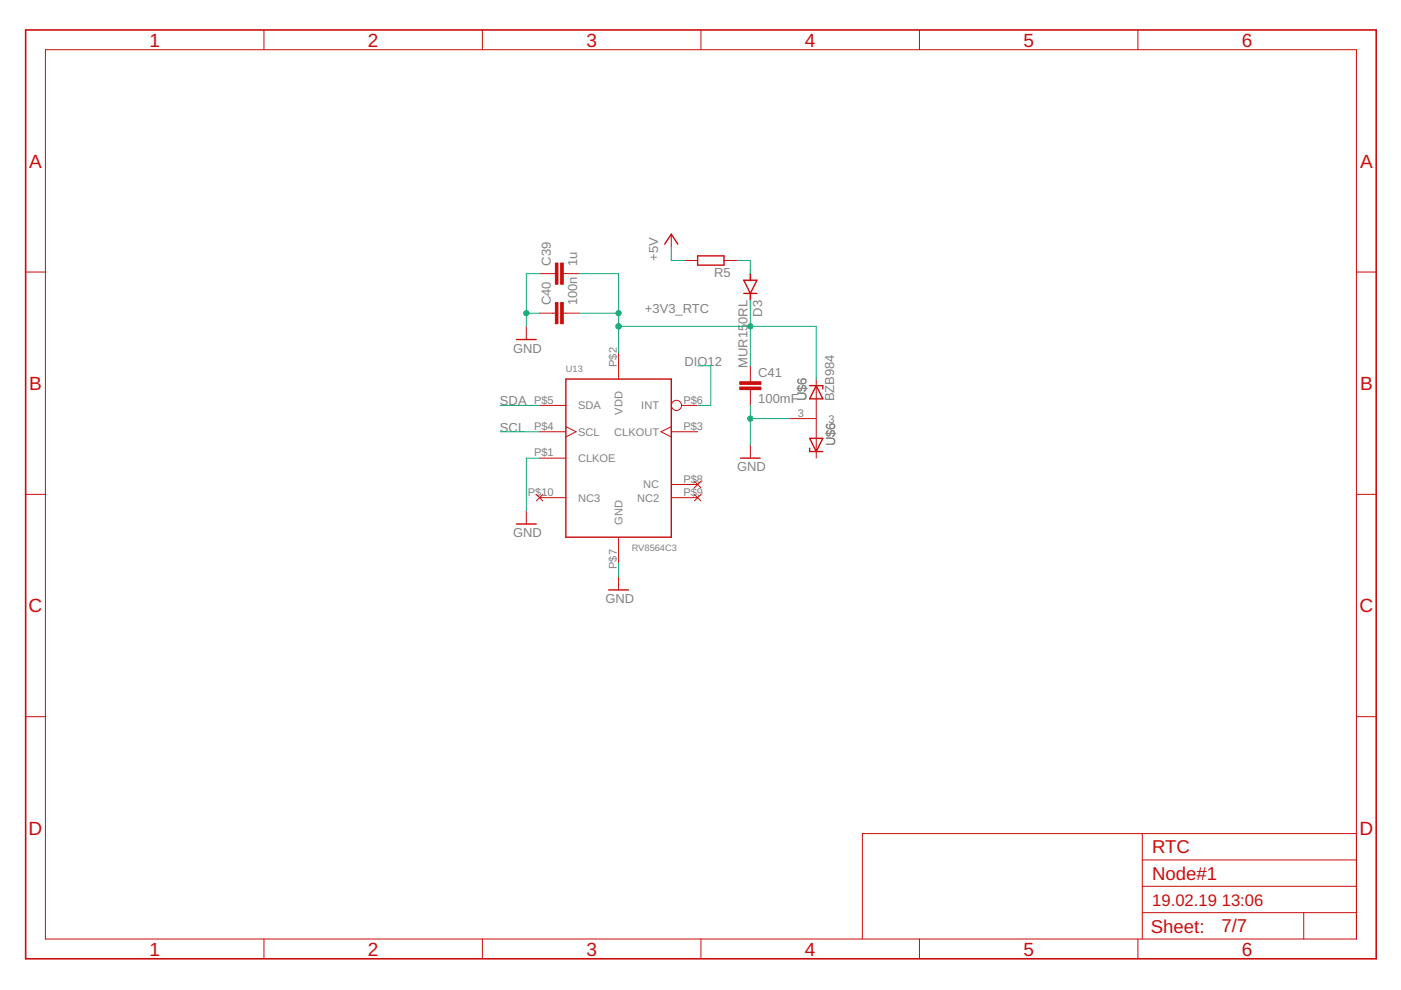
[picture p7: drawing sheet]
<svg xmlns="http://www.w3.org/2000/svg" width="297mm" height="210mm" viewBox="0 0 297 210" stroke-linecap="round" stroke-linejoin="round" font-family="sans-serif">
<defs><g id="words">
<g font-size="4" fill="#c90d0c">
<text x="31.7" y="9.9">1</text>
<text x="78" y="9.9">2</text>
<text x="124.3" y="9.9">3</text>
<text x="170.7" y="9.9">4</text>
<text x="217" y="9.9">5</text>
<text x="263.3" y="9.9">6</text>
<text x="6.2" y="35.5">A</text>
<text x="288.4" y="35.5">A</text>
<text x="6.2" y="82.7">B</text>
<text x="288.4" y="82.7">B</text>
<text x="6.1" y="129.8">C</text>
<text x="288.2" y="129.8">C</text>
<text x="6.1" y="177">D</text>
<text x="288.2" y="177">D</text>
<text x="31.7" y="202.6">1</text>
<text x="78" y="202.6">2</text>
<text x="124.3" y="202.6">3</text>
<text x="170.7" y="202.6">4</text>
<text x="217" y="202.6">5</text>
<text x="263.3" y="202.6">6</text>
</g>
<g font-size="3.9" fill="#c90d0c">
<text x="244.3" y="180.9">RTC</text>
<text x="244.3" y="186.5">Node#1</text>
<text x="244" y="197.8">Sheet:</text>
<text x="259" y="197.7">7/7</text>
</g>
<g font-size="3.5" fill="#c90d0c">
<text x="244.3" y="192.1">19.02.19</text>
<text x="259" y="192.1">13:06</text>
</g>
<g font-size="2.8" fill="#808080">
<text x="116.8" y="56.4" transform="rotate(-90 116.8 56.4)">C39</text>
<text x="122.4" y="56.4" transform="rotate(-90 122.4 56.4)">1u</text>
<text x="139.5" y="55.2" transform="rotate(-90 139.5 55.2)">+5V</text>
<text x="151.4" y="58.8">R5</text>
<text x="116.8" y="64.7" transform="rotate(-90 116.8 64.7)">C40</text>
<text x="122.4" y="64.7" transform="rotate(-90 122.4 64.7)">100n</text>
<text x="136.7" y="66.4">+3V3_RTC</text>
<text x="158.5" y="68.7" transform="rotate(-90 158.5 68.7)">0RL</text>
<text x="161.6" y="67.1" transform="rotate(-90 161.6 67.1)">D3</text>
<text x="108.8" y="74.8">GND</text>
<text x="145.1" y="77.6">DIO1</text>
<text x="151.5" y="77.6">2</text>
<text x="158.5" y="78" transform="rotate(-90 158.5 78)">MUR15</text>
<text x="160.8" y="80">C41</text>
<text x="106" y="86">SDA</text>
<text x="160.8" y="85.5">100mF</text>
<text x="171" y="85.1" transform="rotate(-90 171 85.1)">U$6</text>
<text x="176.8" y="85.1" transform="rotate(-90 176.8 85.1)">BZB984</text>
<text x="106" y="91.5">SCL</text>
<text x="177.1" y="94.6" transform="rotate(-90 177.1 94.6)">U$6</text>
<text x="156.3" y="99.9">GND</text>
<text x="108.8" y="113.9">GND</text>
<text x="128.4" y="127.9">GND</text>
</g>
<g font-size="2.3" fill="#808080">
<text x="130.8" y="77.8" transform="rotate(-90 130.8 77.8)">P$2</text>
<text x="113.2" y="85.6">P$5</text>
<text x="122.5" y="86.8">SDA</text>
<text x="132" y="87.9" transform="rotate(-90 132 87.9)">VDD</text>
<text x="136" y="86.8">INT</text>
<text x="144.9" y="85.6">P$6</text>
<text x="169.2" y="88.4">3</text>
<text x="175.6" y="89.6">3</text>
<text x="113.2" y="91.2">P$4</text>
<text x="122.5" y="92.4">SCL</text>
<text x="130.2" y="92.4">CLKOUT</text>
<text x="144.9" y="91.2">P$3</text>
<text x="113.2" y="96.7">P$1</text>
<text x="122.5" y="98">CLKOE</text>
<text x="111.9" y="105.1">P$10</text>
<text x="122.5" y="106.4">NC3</text>
<text x="135.1" y="106.3">NC2</text>
<text x="136.4" y="103.6">NC</text>
<text x="144.9" y="102.3">P$8</text>
<text x="144.9" y="105.1">P$9</text>
<text x="132" y="111.3" transform="rotate(-90 132 111.3)">GND</text>
<text x="130.8" y="120.6" transform="rotate(-90 130.8 120.6)">P$7</text>
</g>
<g font-size="2" fill="#808080">
<text x="120" y="79">U13</text>
<text x="133.9" y="116.7">RV8564C3</text>
</g>
<g font-size=".6" fill="#ffba08">
<text x="159.3" y="59.8" transform="rotate(-90 159.3 59.8)">SpiceOrder 1</text>
<text x="159.3" y="65.4" transform="rotate(-90 159.3 65.4)">SpiceOrder 2</text>
</g>
</g></defs>
<g fill="none" stroke="#c90d0c" stroke-width=".21">
<path d="M9.6 10.5h278v188.6h-278zM56 6.3v4.2M102.3 6.3v4.2M148.6 6.3v4.2M194.9 6.3v4.2M241.3 6.3v4.2M5.4 57.7h4.2M114.4 58h3.4M119.4 58h3.4M142.3 49.7v2.8M145.1 55.2h2.8M153.5 55.2h2.8"/>
<path d="M287.6 57.7h4.2M111.6 69.2v2.8M114.4 66.4h3.4M119.4 66.4h3.4M131.1 74.8v5.6M159.1 77.6v3.3M114.4 97.1h5.6M114.4 91.5h5.6M114.4 86h5.6M120 90.5l2.2 1-2.2 1.1M142.3 90.5l-2.2 1 2.2 1.1M142.3 91.5h5.6"/>
<path d="M144.5 86h3.4M159.1 82.6v3.4M159.1 94.3v2.8M167.5 88.8h5.6M173.1 80.4v16.7M5.4 104.8h4.2M111.6 108.3v2.8M113.7 104.8l1.4 1.4M114.4 105.5h5.6M115.1 104.8l-1.4 1.4M131.1 113.9v5.6M142.3 102.7h5.6"/>
<path d="M142.3 105.5h5.6M147.2 102l1.4 1.4M147.2 104.8l1.4 1.4M148.6 102l-1.4 1.4M148.6 104.8l-1.4 1.4M287.6 104.8h4.2M131.1 122.3v2.8M5.4 152h4.2M287.6 152h4.2M242.2 176.7v22.4M287.6 176.7h-104.8v22.4M56 199.1v4.2"/>
<path d="M102.3 199.1v4.2M148.6 199.1v4.2M194.9 199.1v4.2M241.3 199.1v4.2M242.2 193.5h45.4M242.2 187.9h45.4M242.2 182.3h45.4M276.4 193.5v5.6"/>
<circle cx="143.4" cy="86" r="1.08"/>
</g>
<path d="M5.4 6.3h286.4v197h-286.4z" fill="none" stroke="#c90d0c" stroke-width=".34"/>
<g fill="none" stroke="#c90d0c" stroke-width=".3">
<path d="M140.9 51.8l1.4-2.1 1.4 2.1M147.9 54.3h5.6v1.9h-5.6zM157.7 59.4h2.8l-1.4 2.8zM159.1 58v1.4M109.5 72h4.2M157.7 62.2h2.8M159.1 62.2v1.4M120 80.4h22.3v33.5h-22.3zM157 97.1h4.2M171.7 81.8h2.8v.7M171.7 92.9h2.8l-1.4 2.8zM171.7 95v.7h2.8"/>
<path d="M173.1 81.8l1.4 2.8h-2.8zM109.5 111.1h4.2M129.1 125.1h4.1"/>
</g>
<g fill="#c90d0c" stroke="#c90d0c" stroke-width=".21">
<path d="M118.9 55.8h.5v4.5h-.5z"/>
<path d="M117.8 55.8h.5v4.5h-.5z"/>
<path d="M118.9 64.2h.5v4.4h-.5z"/>
<path d="M117.8 64.2h.5v4.4h-.5z"/>
<path d="M156.8 82.1h4.5v.5h-4.5z"/>
<path d="M156.8 80.9h4.5v.6h-4.5z"/>
</g>
<g fill="none" stroke="#0dab76" stroke-width=".21">
<path d="M114.4 58h-2.8v11.2M122.8 58h8.3v16.8M142.3 52.5v2.7h2.8M156.3 55.2h2.8v2.8M111.6 66.4h2.8M122.8 66.4h8.3M131.1 69.2h42v11.2M147.9 77.6h2.8v8.4h-2.8M159.1 63.6v14M106 91.5h8.4M106 86h8.4M114.4 97.1h-2.8v11.2"/>
<path d="M159.1 86v8.3M159.1 88.8h8.4M131.1 119.5v2.8"/>
</g>
<g fill="#0dab76" stroke="#0dab76" stroke-width=".21">
<circle cx="159.1" cy="88.8" r=".55"/>
<circle cx="111.6" cy="66.4" r=".55"/>
<circle cx="159.1" cy="69.2" r=".55"/>
<circle cx="131.1" cy="69.2" r=".55"/>
<circle cx="131.1" cy="66.4" r=".55"/>
</g>
<use href="#words"/>
</svg>
